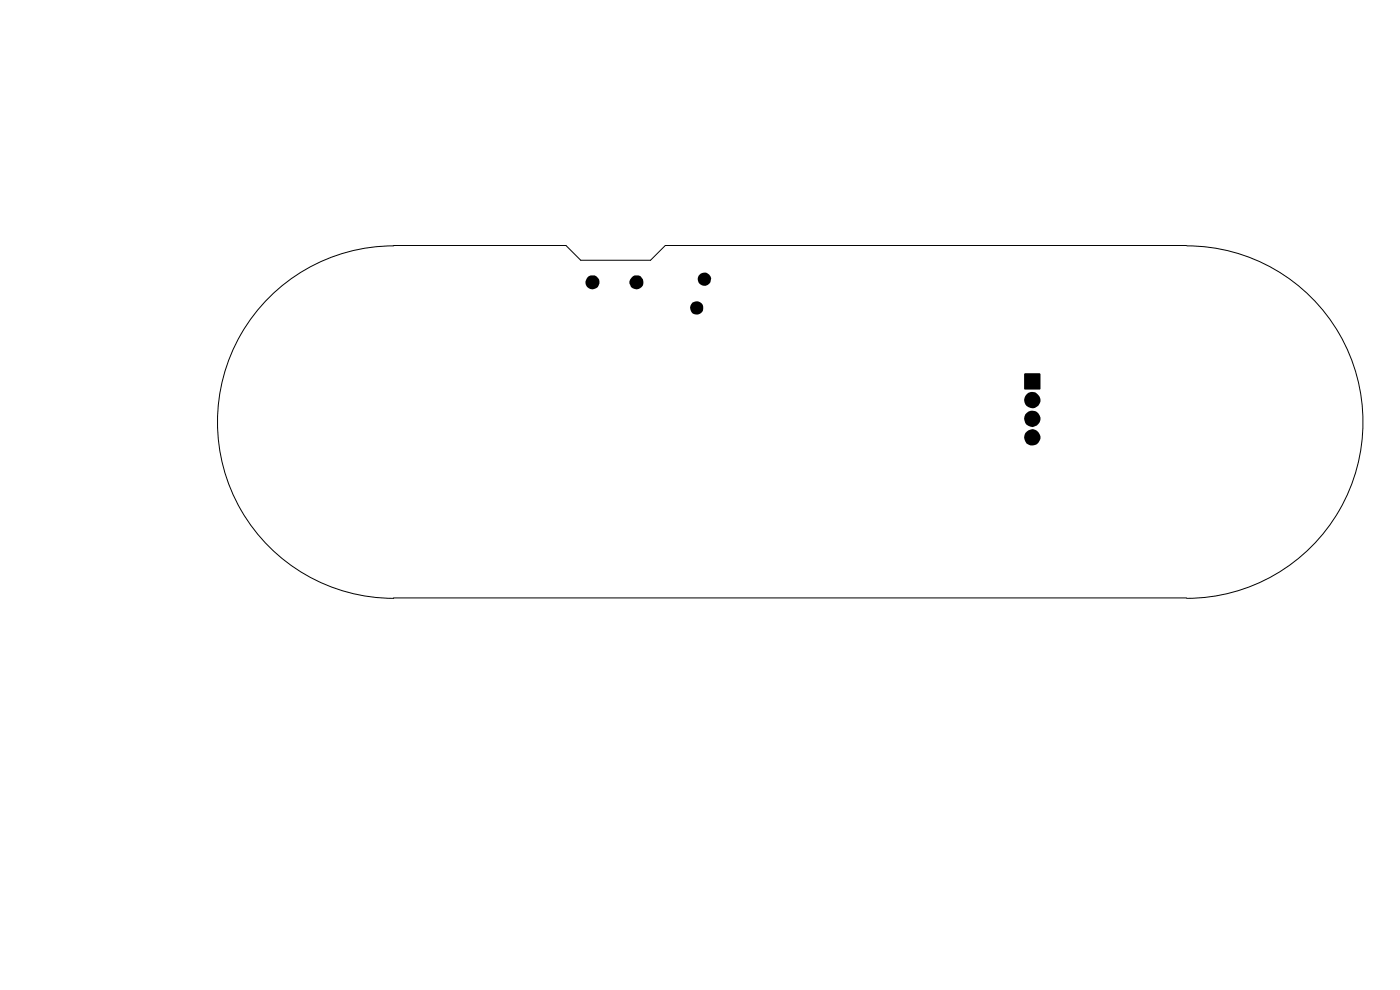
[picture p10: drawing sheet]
<svg xmlns="http://www.w3.org/2000/svg" width="297mm" height="210mm" viewBox="0 0 297 210" stroke-linecap="round" stroke-linejoin="round" font-family="sans-serif">
<g fill="#000">
<path d="M217.4 79.2h3.2l.1 .1-.1 3.3h-3.3v-3.3z"/>
<circle cx="125.7" cy="59.9" r="1.49"/>
<circle cx="135" cy="59.9" r="1.46"/>
<circle cx="149.5" cy="59.2" r="1.43"/>
<circle cx="147.8" cy="65.3" r="1.43"/>
<circle cx="219" cy="88.8" r="1.75"/>
<circle cx="219" cy="84.8" r="1.73"/>
<circle cx="219" cy="92.8" r="1.73"/>
</g>
<path d="M83.5 52.1h36.6l3.1 3.1h14.8l3.1-3.1h110.6M83.5 52.2a37.4 37.4 0 0 0-37.4 37.3 37.4 37.4 0 0 0 37.4 37.4M251.8 52.2a37.4 37.4 0 0 1 37.3 37.3 37.4 37.4 0 0 1-37.3 37.4M83.5 126.8h168.2" fill="none" stroke="#000" stroke-width=".21"/>
</svg>
